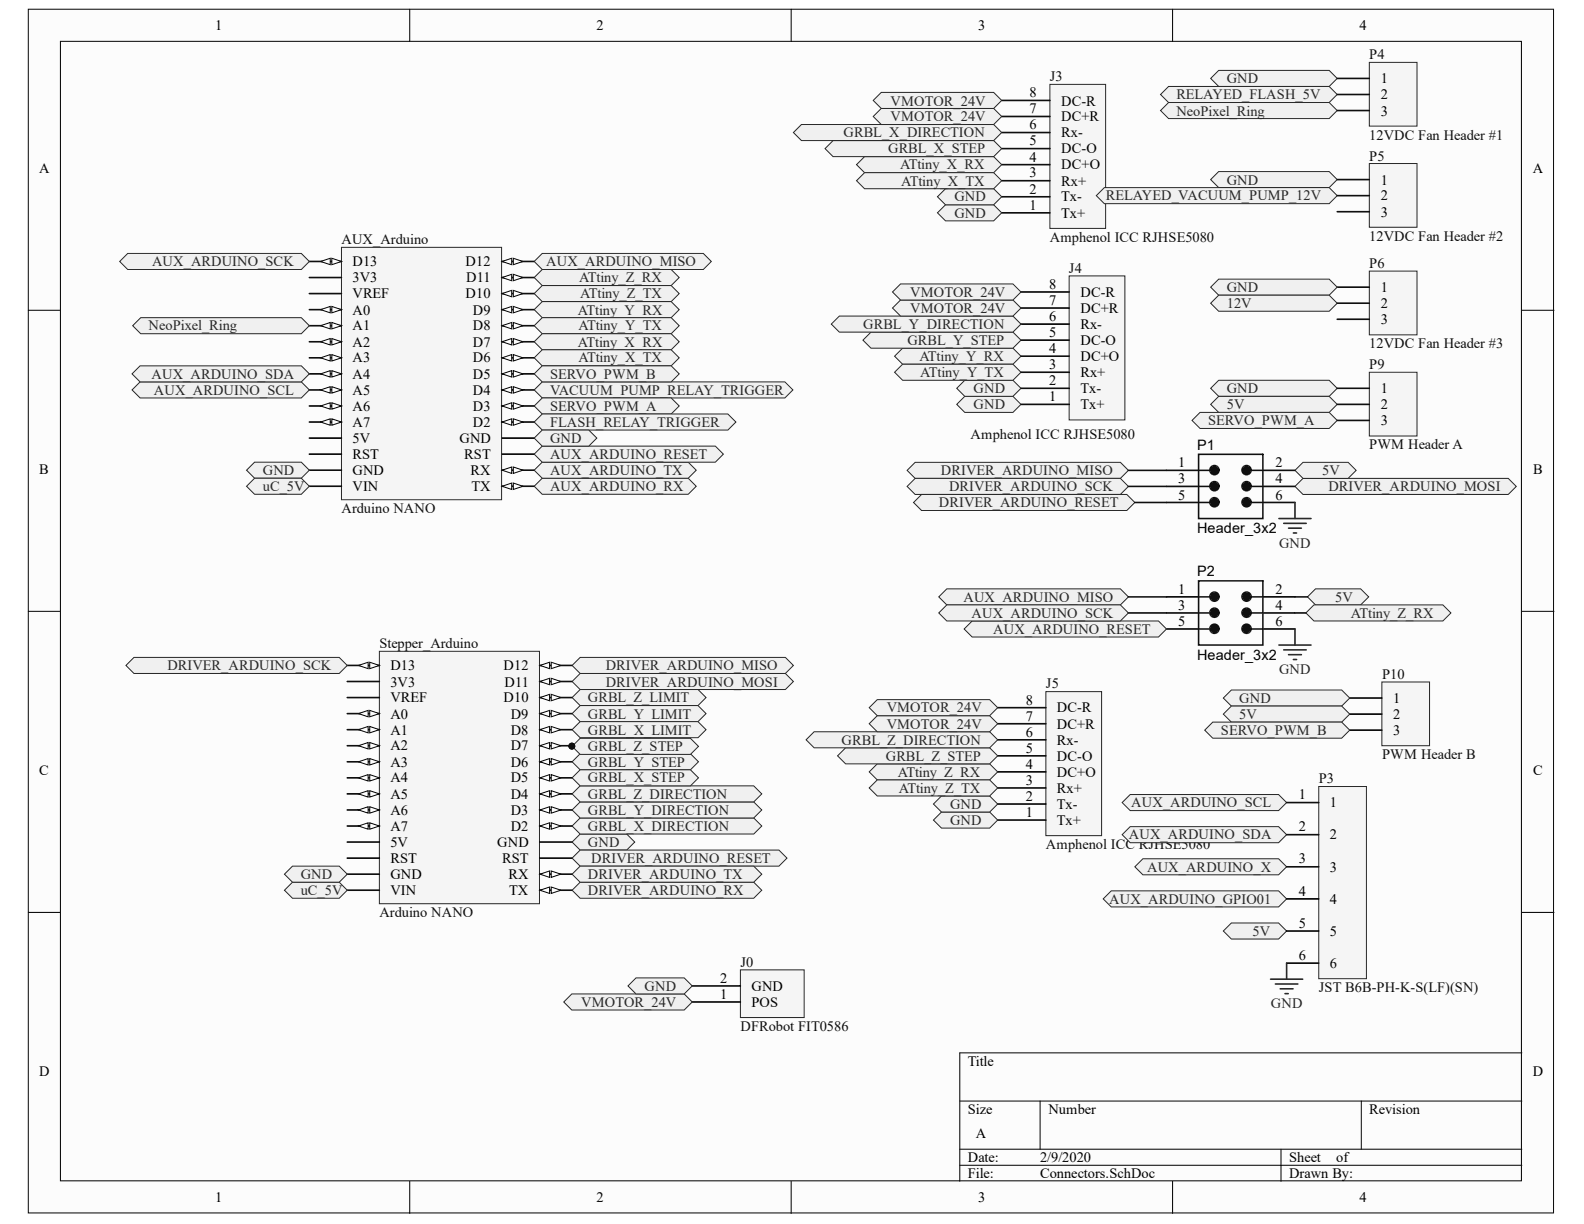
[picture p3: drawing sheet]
<svg xmlns="http://www.w3.org/2000/svg" width="279mm" height="216mm" viewBox="0 0 279 216" stroke-linecap="round" stroke-linejoin="round" font-family="sans-serif">
<defs><g id="words">
<g font-size="2.5">
<text x="38" y="5.3">1</text>
<text x="105.2" y="5.3">2</text>
<text x="172.6" y="5.3">3</text>
<text x="239.8" y="5.3">4</text>
<text x="181.6" y="17.2">8</text>
<text x="243.5" y="14.7">1</text>
<text x="243.5" y="17.5">2</text>
<text x="181.6" y="22.8">6</text>
<text x="181.6" y="20">7</text>
<text x="187.2" y="21.4">DC+R</text>
<text x="187.2" y="18.6">DC-R</text>
<text x="243.5" y="20.4">3</text>
<text x="181.6" y="28.5">4</text>
<text x="181.6" y="25.6">5</text>
<text x="187.2" y="29.9">DC+O</text>
<text x="187.2" y="27.1">DC-O</text>
<text x="187.2" y="24.2">Rx-</text>
<text x="6.9" y="30.4">A</text>
<text x="181.6" y="34.2">2</text>
<text x="181.6" y="31.3">3</text>
<text x="187.2" y="35.5">Tx-</text>
<text x="187.2" y="32.7">Rx+</text>
<text x="243.5" y="32.6">1</text>
<text x="243.5" y="35.4">2</text>
<text x="270.4" y="30.4">A</text>
<text x="181.6" y="37">1</text>
<text x="187.2" y="38.4">Tx+</text>
<text x="243.5" y="38.2">3</text>
<text x="62.2" y="46.9">D13</text>
<text x="82.1" y="46.9">D12</text>
<text x="62.2" y="49.8">3V3</text>
<text x="62.2" y="52.6">VREF</text>
<text x="82.1" y="52.6">D10</text>
<text x="82.2" y="49.8">D11</text>
<text x="185.1" y="53.8">7</text>
<text x="185.1" y="50.9">8</text>
<text x="190.6" y="52.4">DC-R</text>
<text x="243.5" y="51.5">1</text>
<text x="62.2" y="55.5">A0</text>
<text x="62.2" y="58.3">A1</text>
<text x="83.4" y="58.3">D8</text>
<text x="83.4" y="55.5">D9</text>
<text x="185.1" y="59.5">5</text>
<text x="185.1" y="56.6">6</text>
<text x="190.6" y="58">Rx-</text>
<text x="190.6" y="55.2">DC+R</text>
<text x="243.5" y="54.4">2</text>
<text x="243.5" y="57.2">3</text>
<text x="62.2" y="61.1">A2</text>
<text x="62.2" y="63.9">A3</text>
<text x="83.4" y="63.9">D6</text>
<text x="83.4" y="61.1">D7</text>
<text x="185.1" y="65.1">3</text>
<text x="185.1" y="62.2">4</text>
<text x="190.6" y="63.7">DC+O</text>
<text x="190.6" y="60.9">DC-O</text>
<text x="62.2" y="66.8">A4</text>
<text x="62.2" y="69.6">A5</text>
<text x="83.4" y="69.6">D4</text>
<text x="83.4" y="66.8">D5</text>
<text x="185.1" y="70.8">1</text>
<text x="185.1" y="67.9">2</text>
<text x="190.6" y="69.3">Tx-</text>
<text x="190.6" y="66.5">Rx+</text>
<text x="243.5" y="69.3">1</text>
<text x="62.2" y="72.5">A6</text>
<text x="62.2" y="75.3">A7</text>
<text x="83.4" y="75.3">D2</text>
<text x="83.4" y="72.5">D3</text>
<text x="190.6" y="72.1">Tx+</text>
<text x="243.5" y="72.1">2</text>
<text x="243.5" y="75">3</text>
<text x="6.9" y="83.6">B</text>
<text x="62.2" y="78.1">5V</text>
<text x="62.2" y="80.9">RST</text>
<text x="62.2" y="83.8">GND</text>
<text x="81" y="78.1">GND</text>
<text x="81.9" y="80.9">RST</text>
<text x="83" y="83.8">RX</text>
<text x="207.8" y="82.5">1</text>
<text x="211.1" y="79.3">P1</text>
<text x="225" y="82.5">2</text>
<text x="270.4" y="83.6">B</text>
<text x="62.2" y="86.6">VIN</text>
<text x="83.2" y="86.6">TX</text>
<text x="207.8" y="85.2">3</text>
<text x="207.8" y="88.1">5</text>
<text x="225" y="85.2">4</text>
<text x="225" y="88.1">6</text>
<text x="211.1" y="94">Header_3x2</text>
<text x="211.1" y="101.7">P2</text>
<text x="207.8" y="104.7">1</text>
<text x="207.8" y="107.6">3</text>
<text x="225" y="104.7">2</text>
<text x="225" y="107.6">4</text>
<text x="207.8" y="110.4">5</text>
<text x="225" y="110.4">6</text>
<text x="68.9" y="118.2">D13</text>
<text x="88.8" y="118.2">D12</text>
<text x="211.1" y="116.4">Header_3x2</text>
<text x="68.9" y="121.1">3V3</text>
<text x="68.9" y="123.9">VREF</text>
<text x="88.8" y="123.9">D10</text>
<text x="89" y="121.1">D11</text>
<text x="180.9" y="124.3">8</text>
<text x="186.4" y="125.7">DC-R</text>
<text x="245.7" y="124">1</text>
<text x="68.9" y="126.8">A0</text>
<text x="68.9" y="129.6">A1</text>
<text x="90.1" y="129.6">D8</text>
<text x="90.1" y="126.8">D9</text>
<text x="180.9" y="130">6</text>
<text x="180.9" y="127.1">7</text>
<text x="186.4" y="131.3">Rx-</text>
<text x="186.4" y="128.5">DC+R</text>
<text x="245.7" y="126.9">2</text>
<text x="245.7" y="129.6">3</text>
<text x="6.9" y="136.7">C</text>
<text x="68.9" y="132.3">A2</text>
<text x="68.9" y="135.2">A3</text>
<text x="90.1" y="135.2">D6</text>
<text x="90.1" y="132.3">D7</text>
<text x="180.9" y="135.6">4</text>
<text x="180.9" y="132.8">5</text>
<text x="186.4" y="137">DC+O</text>
<text x="186.4" y="134.2">DC-O</text>
<text x="270.4" y="136.7">C</text>
<text x="68.9" y="138">A4</text>
<text x="68.9" y="140.9">A5</text>
<text x="68.9" y="143.7">A6</text>
<text x="90.1" y="143.7">D3</text>
<text x="90.1" y="140.9">D4</text>
<text x="90.1" y="138">D5</text>
<text x="180.9" y="141.3">2</text>
<text x="180.9" y="138.4">3</text>
<text x="186.4" y="142.7">Tx-</text>
<text x="186.4" y="139.9">Rx+</text>
<text x="229.1" y="141">1</text>
<text x="234.6" y="142.4">1</text>
<text x="68.9" y="146.6">A7</text>
<text x="68.9" y="149.3">5V</text>
<text x="87.7" y="149.3">GND</text>
<text x="90.1" y="146.6">D2</text>
<text x="180.9" y="144.1">1</text>
<text x="186.4" y="145.5">Tx+</text>
<text x="229.1" y="146.6">2</text>
<text x="234.6" y="148.1">2</text>
<text x="68.9" y="152.2">RST</text>
<text x="68.9" y="155">GND</text>
<text x="88.6" y="152.2">RST</text>
<text x="89.7" y="155">RX</text>
<text x="229.1" y="152.3">3</text>
<text x="234.6" y="153.7">3</text>
<text x="68.9" y="157.9">VIN</text>
<text x="89.8" y="157.9">TX</text>
<text x="229.1" y="158">4</text>
<text x="234.6" y="159.4">4</text>
<text x="229.1" y="163.6">5</text>
<text x="234.6" y="165.1">5</text>
<text x="127.1" y="173.4">2</text>
<text x="229.1" y="169.3">6</text>
<text x="234.6" y="170.7">6</text>
<text x="127.1" y="176.2">1</text>
<text x="132.6" y="177.6">POS</text>
<text x="132.6" y="174.8">GND</text>
<text x="6.9" y="189.8">D</text>
<text x="170.7" y="188">Title</text>
<text x="270.4" y="189.8">D</text>
<text x="170.7" y="196.5">Size</text>
<text x="184.9" y="196.5">Number</text>
<text x="241.5" y="196.5">Revision</text>
<text x="172.1" y="200.8">A</text>
<text x="170.7" y="205">Date:</text>
<text x="170.7" y="207.8">File:</text>
<text x="183.5" y="205">2/9/2020</text>
<text x="183.5" y="207.8">Connectors.SchDoc</text>
<text x="227.4" y="205">Sheet</text>
<text x="227.4" y="207.8">Drawn By:</text>
<text x="235.7" y="205">of</text>
<text x="38" y="212.1">1</text>
<text x="105.2" y="212.1">2</text>
<text x="172.6" y="212.1">3</text>
<text x="239.8" y="212.1">4</text>
</g>
<g font-size="2.5" fill="#0e0e0e">
<text x="241.5" y="10.5">P4</text>
<text x="185.2" y="14.3">J3</text>
<text x="241.5" y="28.3">P5</text>
<text x="241.5" y="24.6">12VDC Fan Header #1</text>
<text x="60.2" y="43">AUX_Arduino</text>
<text x="185.2" y="42.6">Amphenol ICC RJHSE5080</text>
<text x="241.5" y="42.5">12VDC Fan Header #2</text>
<text x="241.5" y="47.3">P6</text>
<text x="188.6" y="48.1">J4</text>
<text x="241.5" y="61.4">12VDC Fan Header #3</text>
<text x="241.5" y="65.1">P9</text>
<text x="171.2" y="77.5">Amphenol ICC RJHSE5080</text>
<text x="241.5" y="79.2">PWM Header A</text>
<text x="60.2" y="90.5">Arduino NANO</text>
<text x="66.9" y="114.3">Stepper_Arduino</text>
<text x="243.8" y="119.7">P10</text>
<text x="184.5" y="121.4">J5</text>
<text x="243.8" y="133.9">PWM Header B</text>
<text x="232.6" y="138.2">P3</text>
<text x="184.5" y="149.8">Amphenol ICC RJHSE5080</text>
<text x="66.9" y="161.8">Arduino NANO</text>
<text x="130.6" y="170.5">J0</text>
<text x="232.6" y="175">JST B6B-PH-K-S(LF)(SN)</text>
<text x="130.6" y="181.8">DFRobot FIT0586</text>
</g>
<g font-size="2.5" fill="#262626">
<text x="207.5" y="17.5">RELAYED_FLASH_5V</text>
<text x="216.4" y="14.7">GND</text>
<text x="157.1" y="21.4">VMOTOR_24V</text>
<text x="157.1" y="18.6">VMOTOR_24V</text>
<text x="207.5" y="20.4">NeoPixel_Ring</text>
<text x="148.8" y="24.2">GRBL_X_DIRECTION</text>
<text x="156.7" y="27.1">GRBL_X_STEP</text>
<text x="158.8" y="29.9">ATtiny_X_RX</text>
<text x="158.9" y="32.7">ATtiny_X_TX</text>
<text x="168.3" y="35.5">GND</text>
<text x="195.1" y="35.4">RELAYED_VACUUM_PUMP_12V</text>
<text x="216.4" y="32.6">GND</text>
<text x="168.3" y="38.4">GND</text>
<text x="26.8" y="46.9">AUX_ARDUINO_SCK</text>
<text x="96.3" y="46.9">AUX_ARDUINO_MISO</text>
<text x="102.2" y="49.8">ATtiny_Z_RX</text>
<text x="102.4" y="52.6">ATtiny_Z_TX</text>
<text x="160.6" y="52.4">VMOTOR_24V</text>
<text x="216.4" y="51.5">GND</text>
<text x="26.2" y="58.3">NeoPixel_Ring</text>
<text x="101.9" y="55.5">ATtiny_Y_RX</text>
<text x="102" y="58.3">ATtiny_Y_TX</text>
<text x="152.3" y="58">GRBL_Y_DIRECTION</text>
<text x="160.6" y="55.2">VMOTOR_24V</text>
<text x="216.4" y="54.4">12V</text>
<text x="101.9" y="61.1">ATtiny_X_RX</text>
<text x="102" y="63.9">ATtiny_X_TX</text>
<text x="160" y="60.9">GRBL_Y_STEP</text>
<text x="162.2" y="63.7">ATtiny_Y_RX</text>
<text x="26.7" y="66.8">AUX_ARDUINO_SDA</text>
<text x="27.2" y="69.6">AUX_ARDUINO_SCL</text>
<text x="97" y="69.6">VACUUM_PUMP_RELAY_TRIGGER</text>
<text x="97" y="66.8">SERVO_PWM_B</text>
<text x="162.3" y="66.5">ATtiny_Y_TX</text>
<text x="171.7" y="69.3">GND</text>
<text x="216.4" y="69.3">GND</text>
<text x="97" y="72.5">SERVO_PWM_A</text>
<text x="97" y="75.3">FLASH_RELAY_TRIGGER</text>
<text x="171.7" y="72.1">GND</text>
<text x="213.1" y="75">SERVO_PWM_A</text>
<text x="216.4" y="72.1">5V</text>
<text x="46.4" y="83.8">GND</text>
<text x="97" y="83.8">AUX_ARDUINO_TX</text>
<text x="97" y="80.9">AUX_ARDUINO_RESET</text>
<text x="97" y="78.1">GND</text>
<text x="166" y="83.8">DRIVER_ARDUINO_MISO</text>
<text x="233.2" y="83.8">5V</text>
<text x="46.4" y="86.6">uC_5V</text>
<text x="97" y="86.6">AUX_ARDUINO_RX</text>
<text x="165.6" y="89.5">DRIVER_ARDUINO_RESET</text>
<text x="167.4" y="86.7">DRIVER_ARDUINO_SCK</text>
<text x="234.3" y="86.7">DRIVER_ARDUINO_MOSI</text>
<text x="225.6" y="96.6">GND</text>
<text x="169.9" y="106.1">AUX_ARDUINO_MISO</text>
<text x="235.5" y="106.1">5V</text>
<text x="171.4" y="109">AUX_ARDUINO_SCK</text>
<text x="175.2" y="111.8">AUX_ARDUINO_RESET</text>
<text x="238.3" y="109">ATtiny_Z_RX</text>
<text x="29.5" y="118.2">DRIVER_ARDUINO_SCK</text>
<text x="106.8" y="118.2">DRIVER_ARDUINO_MISO</text>
<text x="225.6" y="118.9">GND</text>
<text x="103.7" y="123.9">GRBL_Z_LIMIT</text>
<text x="106.8" y="121.1">DRIVER_ARDUINO_MOSI</text>
<text x="156.4" y="125.7">VMOTOR_24V</text>
<text x="218.6" y="124">GND</text>
<text x="103.7" y="126.8">GRBL_Y_LIMIT</text>
<text x="103.7" y="129.6">GRBL_X_LIMIT</text>
<text x="148.5" y="131.3">GRBL_Z_DIRECTION</text>
<text x="156.4" y="128.5">VMOTOR_24V</text>
<text x="215.4" y="129.6">SERVO_PWM_B</text>
<text x="218.6" y="126.9">5V</text>
<text x="103.7" y="135.2">GRBL_Y_STEP</text>
<text x="103.7" y="132.5">GRBL_Z_STEP</text>
<text x="156.2" y="134.2">GRBL_Z_STEP</text>
<text x="158.4" y="137">ATtiny_Z_RX</text>
<text x="103.7" y="143.7">GRBL_Y_DIRECTION</text>
<text x="103.7" y="140.9">GRBL_Z_DIRECTION</text>
<text x="103.7" y="138">GRBL_X_STEP</text>
<text x="158.5" y="139.9">ATtiny_Z_TX</text>
<text x="167.6" y="142.7">GND</text>
<text x="199.5" y="142.4">AUX_ARDUINO_SCL</text>
<text x="103.7" y="149.3">GND</text>
<text x="103.7" y="146.6">GRBL_X_DIRECTION</text>
<text x="167.6" y="145.5">GND</text>
<text x="199.1" y="148.1">AUX_ARDUINO_SDA</text>
<text x="53" y="155">GND</text>
<text x="103.7" y="155">DRIVER_ARDUINO_TX</text>
<text x="104.3" y="152.2">DRIVER_ARDUINO_RESET</text>
<text x="202.3" y="153.7">AUX_ARDUINO_X</text>
<text x="53" y="157.9">uC_5V</text>
<text x="103.7" y="157.9">DRIVER_ARDUINO_RX</text>
<text x="195.7" y="159.4">AUX_ARDUINO_GPIO01</text>
<text x="221" y="165.1">5V</text>
<text x="102.5" y="177.6">VMOTOR_24V</text>
<text x="113.7" y="174.8">GND</text>
<text x="224.2" y="177.8">GND</text>
</g>
</g></defs>
<g fill="#fcfcfc" stroke="#000" stroke-width=".18">
<path d="M5 1.6h269v212.4h-269z"/>
<path d="M10.7 7.3h257.7v201h-257.7z"/>
</g>
<g fill="none" stroke="#000" stroke-width=".18">
<path d="M72.3 1.6v5.7M139.6 1.6v5.7M206.8 1.6v5.7M5 54.7h5.7M268.4 54.7h5.7M5 107.8h5.7M268.4 107.8h5.7M5 160.9h5.7M268.4 160.9h5.7M169.3 194.2h99.1M183.5 194.2v8.5M240.1 194.2v8.5"/>
<path d="M268.4 185.7h-99.1v22.7M72.3 208.4v5.6M139.6 208.4v5.6M169.3 202.7h99.1M169.3 205.5h99.1M206.8 208.4v5.6M226 202.7v5.7"/>
</g>
<path d="M185.2 14.9h9.8v25.4h-9.8z" fill="#f5f5f5" stroke="#262626" stroke-width=".18"/>
<path d="M176.7 17.7h8.5M176.7 37.5h8.5M176.7 34.7h8.5M176.7 31.9h8.5M176.7 29h8.5M176.7 26.2h8.5M176.7 23.4h8.5M176.7 20.5h8.5" fill="none" stroke="#000" stroke-width=".28"/>
<g fill="#f0f0f0" stroke="#262626" stroke-width=".18">
<path d="M151.1 29l1.4-1.4h22.8l1.4 1.4-1.4 1.5h-22.8z" fill-rule="evenodd"/>
<path d="M145.5 26.2l1.4-1.4h28.4l1.4 1.4-1.4 1.4h-28.4z" fill-rule="evenodd"/>
<path d="M139.9 23.4l1.5-1.4h33.9l1.4 1.4-1.4 1.4h-33.9z" fill-rule="evenodd"/>
<path d="M165.4 37.5l1.4-1.4h8.5l1.4 1.4-1.4 1.5h-8.5z" fill-rule="evenodd"/>
<path d="M154 20.5l1.4-1.4h19.9l1.4 1.4-1.4 1.5h-19.9z" fill-rule="evenodd"/>
<path d="M154 17.7l1.4-1.4h19.9l1.4 1.4-1.4 1.4h-19.9z" fill-rule="evenodd"/>
<path d="M165.4 34.7l1.4-1.4h8.5l1.4 1.4-1.4 1.4h-8.5z" fill-rule="evenodd"/>
<path d="M151.1 31.9l1.4-1.4h22.8l1.4 1.4-1.4 1.4h-22.8z" fill-rule="evenodd"/>
</g>
<path d="M188.6 48.7h9.8v25.4h-9.8z" fill="#f5f5f5" stroke="#262626" stroke-width=".18"/>
<path d="M180.1 60h8.5M180.1 57.2h8.5M180.1 54.3h8.5M180.1 51.5h8.5M180.1 71.3h8.5M180.1 68.5h8.5M180.1 65.7h8.5M180.1 62.8h8.5" fill="none" stroke="#000" stroke-width=".28"/>
<g fill="#f0f0f0" stroke="#262626" stroke-width=".18">
<path d="M157.8 62.8l1.4-1.4h19.5l1.4 1.4-1.4 1.4h-19.5z" fill-rule="evenodd"/>
<path d="M152.2 60l1.4-1.4h25.1l1.4 1.4-1.4 1.4h-25.1z" fill-rule="evenodd"/>
<path d="M146.6 57.2l1.5-1.4h30.6l1.4 1.4-1.4 1.4h-30.6z" fill-rule="evenodd"/>
<path d="M168.8 71.3l1.4-1.4h8.5l1.4 1.4-1.4 1.4h-8.5z" fill-rule="evenodd"/>
<path d="M157.4 54.3l1.4-1.4h19.9l1.4 1.4-1.4 1.5h-19.9z" fill-rule="evenodd"/>
<path d="M157.4 51.5l1.4-1.4h19.9l1.4 1.4-1.4 1.4h-19.9z" fill-rule="evenodd"/>
<path d="M168.8 68.5l1.4-1.4h8.5l1.4 1.4-1.4 1.4h-8.5z" fill-rule="evenodd"/>
<path d="M157.8 65.7l1.4-1.5h19.5l1.4 1.5-1.4 1.4h-19.5z" fill-rule="evenodd"/>
</g>
<path d="M184.5 122h9.8v25.4h-9.8z" fill="#f5f5f5" stroke="#262626" stroke-width=".18"/>
<path d="M176 139h8.5M176 136.2h8.5M176 133.3h8.5M176 130.5h8.5M176 127.7h8.5M176 124.8h8.5M176 144.7h8.5M176 141.8h8.5" fill="none" stroke="#000" stroke-width=".28"/>
<g fill="#f0f0f0" stroke="#262626" stroke-width=".18">
<path d="M153.3 136.2l1.4-1.5h19.9l1.4 1.5-1.4 1.4h-19.9z" fill-rule="evenodd"/>
<path d="M147.7 133.3l1.5-1.4h25.4l1.4 1.4-1.4 1.4h-25.4z" fill-rule="evenodd"/>
<path d="M142.2 130.5l1.4-1.4h31l1.4 1.4-1.4 1.4h-31z" fill-rule="evenodd"/>
<path d="M164.7 144.7l1.4-1.5h8.5l1.4 1.5-1.4 1.4h-8.5z" fill-rule="evenodd"/>
<path d="M153.3 127.7l1.4-1.5h19.9l1.4 1.5-1.4 1.4h-19.9z" fill-rule="evenodd"/>
<path d="M153.3 124.8l1.4-1.4h19.9l1.4 1.4-1.4 1.4h-19.9z" fill-rule="evenodd"/>
<path d="M164.7 141.8l1.4-1.4h8.5l1.4 1.4-1.4 1.4h-8.5z" fill-rule="evenodd"/>
<path d="M153.3 139l1.4-1.4h19.9l1.4 1.4-1.4 1.4h-19.9z" fill-rule="evenodd"/>
</g>
<path d="M205.8 83h5.6M205.8 85.8h5.6M205.8 88.6h5.6M222.8 83h5.6M222.8 85.8h5.6M222.8 88.6h5.6M205.8 105.3h5.6M205.8 108.1h5.6M205.8 110.9h5.6M222.8 105.3h5.6M222.8 108.1h5.6M222.8 110.9h5.6" fill="none" stroke="#000" stroke-width=".28"/>
<g fill="none" stroke="#1c1c1c" stroke-width=".28">
<path d="M211.4 80.1h11.4v11.4h-11.4zM211.4 88.6h2M211.4 85.8h2M211.4 83h2M220.8 88.6h2M220.8 85.8h2M220.8 83h2M211.4 102.5h11.4v11.3h-11.4zM211.4 110.9h2M211.4 108.1h2M211.4 105.3h2M220.8 110.9h2"/>
<path d="M220.8 108.1h2M220.8 105.3h2"/>
</g>
<g fill="#1c1c1c" stroke="#1c1c1c" stroke-width=".28">
<circle cx="214.2" cy="88.6" r=".81"/>
<circle cx="219.9" cy="88.6" r=".81"/>
<circle cx="214.2" cy="85.8" r=".81"/>
<circle cx="219.9" cy="85.8" r=".81"/>
<circle cx="214.2" cy="82.9" r=".81"/>
<circle cx="219.9" cy="82.9" r=".81"/>
<circle cx="214.2" cy="110.9" r=".81"/>
<circle cx="219.9" cy="110.9" r=".81"/>
<circle cx="214.2" cy="108.1" r=".81"/>
<circle cx="219.9" cy="108.1" r=".81"/>
<circle cx="214.2" cy="105.2" r=".81"/>
<circle cx="219.9" cy="105.2" r=".81"/>
</g>
<path d="M170.1 110.9l1.4-1.4h32.8l1.5 1.4-1.5 1.5h-32.8z" fill-rule="evenodd" fill="#f0f0f0" stroke="#262626" stroke-width=".18"/>
<path d="M225.6 113.8h5.7M226.4 114.6h4M227.3 115.5h2.3M228.1 116.3h.6M228.4 110.9v2.9" fill="none" stroke="#262626" stroke-width=".28"/>
<g fill="#f0f0f0" stroke="#262626" stroke-width=".18">
<path d="M230.6 105.3l1.4-1.4h8l1.4 1.4-1.4 1.4h-8z" fill-rule="evenodd"/>
<path d="M165.6 105.3l1.4-1.4h30.6l1.4 1.4-1.4 1.4h-30.6z" fill-rule="evenodd"/>
<path d="M165.6 108.1l1.4-1.4h30.6l1.4 1.4-1.4 1.4h-30.6z" fill-rule="evenodd"/>
<path d="M230.3 108.1l1.5-1.4h22.7l1.4 1.4-1.4 1.4h-22.7z" fill-rule="evenodd"/>
</g>
<path d="M199 108.1h6.8M199 105.3h6.8M228.4 108.1h1.9M228.4 105.3h2.2" fill="none" stroke="#0e0e0e" stroke-width=".28"/>
<g fill="#f0f0f0" stroke="#262626" stroke-width=".18">
<path d="M160 83l1.4-1.4h36.2l1.4 1.4-1.4 1.4h-36.2z" fill-rule="evenodd"/>
<path d="M160 85.8l1.4-1.4h36.2l1.4 1.4-1.4 1.4h-36.2z" fill-rule="evenodd"/>
<path d="M161.1 88.6l1.5-1.4h36.2l1.4 1.4-1.4 1.4h-36.2z" fill-rule="evenodd"/>
<path d="M228.4 85.8l1.4-1.4h36.2l1.5 1.4-1.5 1.4h-36.2z" fill-rule="evenodd"/>
</g>
<path d="M225.6 91.5h5.7M226.4 92.3h4M227.3 93.2h2.3M228.1 94h.6M228.4 88.6v2.9" fill="none" stroke="#262626" stroke-width=".28"/>
<g fill="#f0f0f0" stroke="#262626" stroke-width=".18">
<path d="M228.4 83l1.4-1.4h8l1.4 1.4-1.4 1.4h-8z" fill-rule="evenodd"/>
<path d="M197.9 141.6l1.5-1.5h26.1l1.4 1.5-1.4 1.4h-26.1z" fill-rule="evenodd"/>
<path d="M197.9 147.2l1.5-1.4h26.1l1.4 1.4-1.4 1.4h-26.1z" fill-rule="evenodd"/>
<path d="M215.8 164.2l1.4-1.4h8.3l1.4 1.4-1.4 1.4h-8.3z" fill-rule="evenodd"/>
<path d="M200.2 152.9l1.4-1.4h23.9l1.4 1.4-1.4 1.4h-23.9z" fill-rule="evenodd"/>
<path d="M194.6 158.6l1.4-1.5h29.5l1.4 1.5-1.4 1.4h-29.5z" fill-rule="evenodd"/>
</g>
<path d="M232.6 138.7h8.4v33.9h-8.4z" fill="#f5f5f5" stroke="#262626" stroke-width=".18"/>
<path d="M226.9 141.6h5.7M226.9 147.2h5.7M226.9 152.9h5.7M226.9 158.6h5.7M226.9 164.2h5.7M226.9 169.9h5.7" fill="none" stroke="#000" stroke-width=".28"/>
<path d="M224.1 172.7h5.7M225 173.6h3.9M225.8 174.4h2.3M226.7 175.3h.5M226.9 169.9v2.8" fill="none" stroke="#262626" stroke-width=".28"/>
<path d="M241.5 28.8h8.4v11.3h-8.4z" fill="#f5f5f5" stroke="#262626" stroke-width=".18"/>
<path d="M235.9 31.7h5.6M235.9 34.5h5.6M235.9 37.3h5.6" fill="none" stroke="#000" stroke-width=".28"/>
<path d="M241.5 47.8h8.4v11.3h-8.4z" fill="#f5f5f5" stroke="#262626" stroke-width=".18"/>
<path d="M235.9 50.7h5.6M235.9 53.5h5.6M235.9 56.3h5.6" fill="none" stroke="#000" stroke-width=".28"/>
<path d="M241.5 11h8.4v11.2h-8.4z" fill="#f5f5f5" stroke="#262626" stroke-width=".18"/>
<path d="M235.9 13.8h5.6M235.9 16.7h5.6M235.9 19.5h5.6" fill="none" stroke="#000" stroke-width=".28"/>
<g fill="#f0f0f0" stroke="#262626" stroke-width=".18">
<path d="M213.5 13.8l1.5-1.4h19.5l1.4 1.4-1.4 1.5h-19.5z" fill-rule="evenodd"/>
<path d="M213.5 31.7l1.5-1.4h19.5l1.4 1.4-1.4 1.4h-19.5z" fill-rule="evenodd"/>
<path d="M213.5 50.7l1.5-1.5h19.5l1.4 1.5-1.4 1.4h-19.5z" fill-rule="evenodd"/>
<path d="M213.5 53.5l1.5-1.4h19.5l1.4 1.4-1.4 1.4h-19.5z" fill-rule="evenodd"/>
</g>
<path d="M241.5 65.7h8.4v11.2h-8.4z" fill="#f5f5f5" stroke="#262626" stroke-width=".18"/>
<path d="M235.9 68.5h5.6M235.9 71.3h5.6M235.9 74.2h5.6" fill="none" stroke="#000" stroke-width=".28"/>
<path d="M243.7 120.3h8.5v11.2h-8.5z" fill="#f5f5f5" stroke="#262626" stroke-width=".18"/>
<path d="M238.1 123.1h5.6M238.1 126h5.6M238.1 128.8h5.6" fill="none" stroke="#000" stroke-width=".28"/>
<g fill="#f0f0f0" stroke="#262626" stroke-width=".18">
<path d="M213.5 68.5l1.5-1.4h19.5l1.4 1.4-1.4 1.4h-19.5z" fill-rule="evenodd"/>
<path d="M215.8 123.1l1.4-1.4h19.5l1.4 1.4-1.4 1.4h-19.5z" fill-rule="evenodd"/>
<path d="M215.8 126l1.4-1.5h19.5l1.4 1.5-1.4 1.4h-19.5z" fill-rule="evenodd"/>
<path d="M213.5 71.3l1.5-1.4h19.5l1.4 1.4-1.4 1.4h-19.5z" fill-rule="evenodd"/>
<path d="M212.5 128.8l1.4-1.4h22.8l1.4 1.4-1.4 1.4h-22.8z" fill-rule="evenodd"/>
<path d="M210.3 74.2l1.4-1.5h22.8l1.4 1.5-1.4 1.4h-22.8z" fill-rule="evenodd"/>
</g>
<path d="M130.6 171.1h11.2v8.4h-11.2z" fill="#f5f5f5" stroke="#262626" stroke-width=".18"/>
<path d="M122.1 176.7h8.5M122.1 173.9h8.5" fill="none" stroke="#000" stroke-width=".28"/>
<g fill="#f0f0f0" stroke="#262626" stroke-width=".18">
<path d="M99.4 176.7l1.5-1.4h19.8l1.4 1.4-1.4 1.5h-19.8z" fill-rule="evenodd"/>
<path d="M110.8 173.9l1.4-1.4h8.5l1.4 1.4-1.4 1.4h-8.5z" fill-rule="evenodd"/>
</g>
<path d="M60.2 43.6h28.3v44.5h-28.3z" fill="#f5f5f5" stroke="#262626" stroke-width=".18"/>
<path d="M88.6 85.8h5.6" fill="none" stroke="#000" stroke-width=".28"/>
<g fill="#fcfcfc" stroke="#000" stroke-width=".18">
<path d="M88.6 85.8l1.7-.6v1.1z"/>
<path d="M90.5 85.2l1.7 .6-1.7 .5z"/>
</g>
<path d="M88.6 82.9h5.6" fill="none" stroke="#000" stroke-width=".28"/>
<g fill="#fcfcfc" stroke="#000" stroke-width=".18">
<path d="M88.6 82.9l1.7-.5v1.1z"/>
<path d="M90.5 82.4l1.7 .5-1.7 .6z"/>
</g>
<path d="M88.6 77.3h5.6M88.6 74.4h5.6M88.6 80.1h5.6" fill="none" stroke="#000" stroke-width=".28"/>
<g fill="#fcfcfc" stroke="#000" stroke-width=".18">
<path d="M88.6 74.4l1.7-.5v1.1z"/>
<path d="M90.5 73.9l1.7 .5-1.7 .6z"/>
</g>
<path d="M88.6 71.6h5.6" fill="none" stroke="#000" stroke-width=".28"/>
<g fill="#fcfcfc" stroke="#000" stroke-width=".18">
<path d="M88.6 71.6l1.7-.6v1.2z"/>
<path d="M90.5 71l1.7 .6-1.7 .6z"/>
</g>
<path d="M88.6 68.8h5.6" fill="none" stroke="#000" stroke-width=".28"/>
<g fill="#fcfcfc" stroke="#000" stroke-width=".18">
<path d="M88.6 68.8l1.7-.6v1.1z"/>
<path d="M90.5 68.2l1.7 .6-1.7 .5z"/>
</g>
<path d="M88.6 65.9h5.6" fill="none" stroke="#000" stroke-width=".28"/>
<g fill="#fcfcfc" stroke="#000" stroke-width=".18">
<path d="M88.6 65.9l1.7-.5v1.1z"/>
<path d="M90.5 65.4l1.7 .5-1.7 .6z"/>
</g>
<path d="M88.6 63.1h5.6" fill="none" stroke="#000" stroke-width=".28"/>
<g fill="#fcfcfc" stroke="#000" stroke-width=".18">
<path d="M88.6 63.1l1.7-.6v1.2z"/>
<path d="M90.5 62.5l1.7 .6-1.7 .6z"/>
</g>
<path d="M88.6 60.3h5.6" fill="none" stroke="#000" stroke-width=".28"/>
<g fill="#fcfcfc" stroke="#000" stroke-width=".18">
<path d="M88.6 60.3l1.7-.6v1.1z"/>
<path d="M90.5 59.7l1.7 .6-1.7 .5z"/>
</g>
<path d="M88.6 57.4h5.6" fill="none" stroke="#000" stroke-width=".28"/>
<g fill="#fcfcfc" stroke="#000" stroke-width=".18">
<path d="M88.6 57.4l1.7-.5v1.1z"/>
<path d="M90.5 56.9l1.7 .5-1.7 .6z"/>
</g>
<path d="M88.6 54.6h5.6" fill="none" stroke="#000" stroke-width=".28"/>
<g fill="#fcfcfc" stroke="#000" stroke-width=".18">
<path d="M88.6 54.6l1.7-.5v1.1z"/>
<path d="M90.5 54.1l1.7 .5-1.7 .6z"/>
</g>
<path d="M88.6 51.8h5.6" fill="none" stroke="#000" stroke-width=".28"/>
<g fill="#fcfcfc" stroke="#000" stroke-width=".18">
<path d="M88.6 51.8l1.7-.6v1.2z"/>
<path d="M90.5 51.2l1.7 .6-1.7 .6z"/>
</g>
<path d="M88.6 49h5.6" fill="none" stroke="#000" stroke-width=".28"/>
<g fill="#fcfcfc" stroke="#000" stroke-width=".18">
<path d="M88.6 49l1.7-.6v1.1z"/>
<path d="M90.5 48.4l1.7 .6-1.7 .5z"/>
</g>
<path d="M88.6 46.1h5.6" fill="none" stroke="#000" stroke-width=".28"/>
<g fill="#fcfcfc" stroke="#000" stroke-width=".18">
<path d="M88.6 46.1l1.7-.5v1.1z"/>
<path d="M90.5 45.6l1.7 .5-1.7 .6z"/>
</g>
<path d="M54.6 46.1h5.6" fill="none" stroke="#000" stroke-width=".28"/>
<g fill="#fcfcfc" stroke="#000" stroke-width=".18">
<path d="M58.5 45.6l1.7 .5-1.7 .6z"/>
<path d="M56.5 46.1l1.7-.5v1.1z"/>
</g>
<path d="M54.6 49h5.6M54.6 51.8h5.6M54.6 54.6h5.6" fill="none" stroke="#000" stroke-width=".28"/>
<g fill="#fcfcfc" stroke="#000" stroke-width=".18">
<path d="M58.5 54.1l1.7 .5-1.7 .6z"/>
<path d="M56.5 54.6l1.7-.5v1.1z"/>
</g>
<path d="M54.6 57.4h5.6" fill="none" stroke="#000" stroke-width=".28"/>
<g fill="#fcfcfc" stroke="#000" stroke-width=".18">
<path d="M58.5 56.9l1.7 .5-1.7 .6z"/>
<path d="M56.5 57.4l1.7-.5v1.1z"/>
</g>
<path d="M54.6 60.3h5.6" fill="none" stroke="#000" stroke-width=".28"/>
<g fill="#fcfcfc" stroke="#000" stroke-width=".18">
<path d="M58.5 59.7l1.7 .6-1.7 .5z"/>
<path d="M56.5 60.3l1.7-.6v1.1z"/>
</g>
<path d="M54.6 63.1h5.6" fill="none" stroke="#000" stroke-width=".28"/>
<g fill="#fcfcfc" stroke="#000" stroke-width=".18">
<path d="M58.5 62.5l1.7 .6-1.7 .6z"/>
<path d="M56.5 63.1l1.7-.6v1.2z"/>
</g>
<path d="M54.6 65.9h5.6" fill="none" stroke="#000" stroke-width=".28"/>
<g fill="#fcfcfc" stroke="#000" stroke-width=".18">
<path d="M58.5 65.4l1.7 .5-1.7 .6z"/>
<path d="M56.5 65.9l1.7-.5v1.1z"/>
</g>
<path d="M54.6 68.8h5.6" fill="none" stroke="#000" stroke-width=".28"/>
<g fill="#fcfcfc" stroke="#000" stroke-width=".18">
<path d="M58.5 68.2l1.7 .6-1.7 .5z"/>
<path d="M56.5 68.8l1.7-.6v1.1z"/>
</g>
<path d="M54.6 71.6h5.6" fill="none" stroke="#000" stroke-width=".28"/>
<g fill="#fcfcfc" stroke="#000" stroke-width=".18">
<path d="M58.5 71l1.7 .6-1.7 .6z"/>
<path d="M56.5 71.6l1.7-.6v1.2z"/>
</g>
<path d="M54.6 74.4h5.6" fill="none" stroke="#000" stroke-width=".28"/>
<g fill="#fcfcfc" stroke="#000" stroke-width=".18">
<path d="M58.5 73.9l1.7 .5-1.7 .6z"/>
<path d="M56.5 74.4l1.7-.5v1.1z"/>
</g>
<path d="M54.6 77.3h5.6M54.6 80.1h5.6M54.6 82.9h5.6M54.6 85.8h5.6" fill="none" stroke="#000" stroke-width=".28"/>
<g fill="#f0f0f0" stroke="#262626" stroke-width=".18">
<path d="M94.2 46.1l1.4-1.4h28.5l1.4 1.4-1.4 1.4h-28.5z" fill-rule="evenodd"/>
<path d="M94.2 49l1.4-1.5h22.8l1.4 1.5-1.4 1.4h-22.8z" fill-rule="evenodd"/>
<path d="M94.2 51.8l1.4-1.4h22.8l1.4 1.4-1.4 1.4h-22.8z" fill-rule="evenodd"/>
<path d="M94.2 54.6l1.4-1.4h22.8l1.4 1.4-1.4 1.4h-22.8z" fill-rule="evenodd"/>
<path d="M94.2 57.4l1.4-1.4h22.8l1.4 1.4-1.4 1.5h-22.8z" fill-rule="evenodd"/>
<path d="M94.2 60.3l1.4-1.4h22.8l1.4 1.4-1.4 1.4h-22.8z" fill-rule="evenodd"/>
<path d="M94.2 63.1l1.4-1.4h22.8l1.4 1.4-1.4 1.4h-22.8z" fill-rule="evenodd"/>
<path d="M94.2 85.8l1.4-1.4h25.8l1.4 1.4-1.4 1.4h-25.8z" fill-rule="evenodd"/>
<path d="M94.2 82.9l1.4-1.4h25.8l1.4 1.4-1.4 1.5h-25.8z" fill-rule="evenodd"/>
<path d="M94.2 68.8l1.4-1.4h42.8l1.5 1.4-1.5 1.4h-42.8z" fill-rule="evenodd"/>
<path d="M94.2 71.6l1.4-1.4h22.8l1.4 1.4-1.4 1.4h-22.8z" fill-rule="evenodd"/>
<path d="M94.2 74.4l1.4-1.4h32.8l1.4 1.4-1.4 1.5h-32.8z" fill-rule="evenodd"/>
<path d="M94.2 65.9l1.4-1.4h22.8l1.4 1.4-1.4 1.5h-22.8z" fill-rule="evenodd"/>
<path d="M94.2 80.1l1.4-1.4h30.6l1.4 1.4-1.4 1.4h-30.6z" fill-rule="evenodd"/>
<path d="M94.2 77.3l1.4-1.4h8.3l1.4 1.4-1.4 1.4h-8.3z" fill-rule="evenodd"/>
<path d="M43.5 82.9l1.4-1.4h8.2l1.5 1.4-1.5 1.5h-8.2z" fill-rule="evenodd"/>
<path d="M43.5 85.8l1.4-1.4h8.2l1.5 1.4-1.5 1.4h-8.2z" fill-rule="evenodd"/>
<path d="M21.1 46.1l1.4-1.4h30.6l1.5 1.4-1.5 1.4h-30.6z" fill-rule="evenodd"/>
<path d="M23.3 68.8l1.4-1.4h28.4l1.5 1.4-1.5 1.4h-28.4z" fill-rule="evenodd"/>
<path d="M23.3 65.9l1.4-1.4h28.4l1.5 1.4-1.5 1.5h-28.4z" fill-rule="evenodd"/>
</g>
<path d="M66.9 114.9h28.3v44.5h-28.3z" fill="#f5f5f5" stroke="#262626" stroke-width=".18"/>
<path d="M95.2 157h5.7" fill="none" stroke="#000" stroke-width=".28"/>
<g fill="#fcfcfc" stroke="#000" stroke-width=".18">
<path d="M95.2 157l1.7-.5v1.1z"/>
<path d="M97.2 156.5l1.7 .5-1.7 .6z"/>
</g>
<path d="M95.2 154.2h5.7" fill="none" stroke="#000" stroke-width=".28"/>
<g fill="#fcfcfc" stroke="#000" stroke-width=".18">
<path d="M95.2 154.2l1.7-.6v1.2z"/>
<path d="M97.2 153.6l1.7 .6-1.7 .6z"/>
</g>
<path d="M95.2 151.4h5.7M95.2 148.5h5.7M95.2 145.7h5.7" fill="none" stroke="#000" stroke-width=".28"/>
<g fill="#fcfcfc" stroke="#000" stroke-width=".18">
<path d="M95.2 145.7l1.7-.6v1.2z"/>
<path d="M97.2 145.1l1.7 .6-1.7 .6z"/>
</g>
<path d="M95.2 142.9h5.7" fill="none" stroke="#000" stroke-width=".28"/>
<g fill="#fcfcfc" stroke="#000" stroke-width=".18">
<path d="M95.2 142.9l1.7-.6v1.1z"/>
<path d="M97.2 142.3l1.7 .6-1.7 .5z"/>
</g>
<path d="M95.2 140h5.7" fill="none" stroke="#000" stroke-width=".28"/>
<g fill="#fcfcfc" stroke="#000" stroke-width=".18">
<path d="M95.2 140l1.7-.5v1.1z"/>
<path d="M97.2 139.5l1.7 .5-1.7 .6z"/>
</g>
<path d="M95.2 137.2h5.7" fill="none" stroke="#000" stroke-width=".28"/>
<g fill="#fcfcfc" stroke="#000" stroke-width=".18">
<path d="M95.2 137.2l1.7-.6v1.2z"/>
<path d="M97.2 136.6l1.7 .6-1.7 .6z"/>
</g>
<path d="M95.2 134.4h5.7" fill="none" stroke="#000" stroke-width=".28"/>
<g fill="#fcfcfc" stroke="#000" stroke-width=".18">
<path d="M95.2 134.4l1.7-.6v1.1z"/>
<path d="M97.2 133.8l1.7 .6-1.7 .5z"/>
</g>
<path d="M95.2 131.5h5.7" fill="none" stroke="#000" stroke-width=".28"/>
<g fill="#fcfcfc" stroke="#000" stroke-width=".18">
<path d="M95.2 131.5l1.7-.5v1.1z"/>
<path d="M97.2 131l1.7 .5-1.7 .6z"/>
</g>
<path d="M95.2 128.7h5.7" fill="none" stroke="#000" stroke-width=".28"/>
<g fill="#fcfcfc" stroke="#000" stroke-width=".18">
<path d="M95.2 128.7l1.7-.6v1.2z"/>
<path d="M97.2 128.1l1.7 .6-1.7 .6z"/>
</g>
<path d="M95.2 125.9h5.7" fill="none" stroke="#000" stroke-width=".28"/>
<g fill="#fcfcfc" stroke="#000" stroke-width=".18">
<path d="M95.2 125.9l1.7-.6v1.1z"/>
<path d="M97.2 125.3l1.7 .6-1.7 .5z"/>
</g>
<path d="M95.2 123h5.7" fill="none" stroke="#000" stroke-width=".28"/>
<g fill="#fcfcfc" stroke="#000" stroke-width=".18">
<path d="M95.2 123l1.7-.5v1.1z"/>
<path d="M97.2 122.5l1.7 .5-1.7 .6z"/>
</g>
<path d="M95.2 120.2h5.7" fill="none" stroke="#000" stroke-width=".28"/>
<g fill="#fcfcfc" stroke="#000" stroke-width=".18">
<path d="M95.2 120.2l1.7-.6v1.2z"/>
<path d="M97.2 119.6l1.7 .6-1.7 .6z"/>
</g>
<path d="M95.2 117.4h5.7" fill="none" stroke="#000" stroke-width=".28"/>
<g fill="#fcfcfc" stroke="#000" stroke-width=".18">
<path d="M95.2 117.4l1.7-.6v1.1z"/>
<path d="M97.2 116.8l1.7 .6-1.7 .5z"/>
</g>
<path d="M61.3 117.4h5.6" fill="none" stroke="#000" stroke-width=".28"/>
<g fill="#fcfcfc" stroke="#000" stroke-width=".18">
<path d="M65.2 116.8l1.7 .6-1.7 .5z"/>
<path d="M63.2 117.4l1.7-.6v1.1z"/>
</g>
<path d="M61.3 120.2h5.6M61.3 123h5.6M61.3 125.9h5.6" fill="none" stroke="#000" stroke-width=".28"/>
<g fill="#fcfcfc" stroke="#000" stroke-width=".18">
<path d="M65.2 125.3l1.7 .6-1.7 .5z"/>
<path d="M63.2 125.9l1.7-.6v1.1z"/>
</g>
<path d="M61.3 128.7h5.6" fill="none" stroke="#000" stroke-width=".28"/>
<g fill="#fcfcfc" stroke="#000" stroke-width=".18">
<path d="M65.2 128.1l1.7 .6-1.7 .6z"/>
<path d="M63.2 128.7l1.7-.6v1.2z"/>
</g>
<path d="M61.3 131.5h5.6" fill="none" stroke="#000" stroke-width=".28"/>
<g fill="#fcfcfc" stroke="#000" stroke-width=".18">
<path d="M65.2 131l1.7 .5-1.7 .6z"/>
<path d="M63.2 131.5l1.7-.5v1.1z"/>
</g>
<path d="M61.3 134.4h5.6" fill="none" stroke="#000" stroke-width=".28"/>
<g fill="#fcfcfc" stroke="#000" stroke-width=".18">
<path d="M65.2 133.8l1.7 .6-1.7 .5z"/>
<path d="M63.2 134.4l1.7-.6v1.1z"/>
</g>
<path d="M61.3 137.2h5.6" fill="none" stroke="#000" stroke-width=".28"/>
<g fill="#fcfcfc" stroke="#000" stroke-width=".18">
<path d="M65.2 136.6l1.7 .6-1.7 .6z"/>
<path d="M63.2 137.2l1.7-.6v1.2z"/>
</g>
<path d="M61.3 140h5.6" fill="none" stroke="#000" stroke-width=".28"/>
<g fill="#fcfcfc" stroke="#000" stroke-width=".18">
<path d="M65.2 139.5l1.7 .5-1.7 .6z"/>
<path d="M63.2 140l1.7-.5v1.1z"/>
</g>
<path d="M61.3 142.9h5.6" fill="none" stroke="#000" stroke-width=".28"/>
<g fill="#fcfcfc" stroke="#000" stroke-width=".18">
<path d="M65.2 142.3l1.7 .6-1.7 .5z"/>
<path d="M63.2 142.9l1.7-.6v1.1z"/>
</g>
<path d="M61.3 145.7h5.6" fill="none" stroke="#000" stroke-width=".28"/>
<g fill="#fcfcfc" stroke="#000" stroke-width=".18">
<path d="M65.2 145.1l1.7 .6-1.7 .6z"/>
<path d="M63.2 145.7l1.7-.6v1.2z"/>
</g>
<path d="M61.3 148.5h5.6M61.3 151.4h5.6M61.3 154.2h5.6M61.3 157h5.6" fill="none" stroke="#000" stroke-width=".28"/>
<g fill="#f0f0f0" stroke="#262626" stroke-width=".18">
<path d="M100.9 120.2l1.4-1.4h36.2l1.4 1.4-1.4 1.4h-36.2z" fill-rule="evenodd"/>
<path d="M100.9 123l1.4-1.4h20.8l1.4 1.4-1.4 1.5h-20.8z" fill-rule="evenodd"/>
<path d="M100.9 125.9l1.4-1.4h20.8l1.4 1.4-1.4 1.4h-20.8z" fill-rule="evenodd"/>
<path d="M100.9 128.7l1.4-1.4h20.8l1.4 1.4-1.4 1.4h-20.8z" fill-rule="evenodd"/>
<path d="M100.9 148.5l1.4-1.4h8.2l1.5 1.4-1.5 1.4h-8.2z" fill-rule="evenodd"/>
<path d="M100.9 151.4l1.4-1.5h35.1l1.4 1.5-1.4 1.4h-35.1z" fill-rule="evenodd"/>
<path d="M100.9 157l1.4-1.4h30.7l1.4 1.4-1.4 1.4h-30.7z" fill-rule="evenodd"/>
<path d="M100.9 154.2l1.4-1.4h30.7l1.4 1.4-1.4 1.4h-30.7z" fill-rule="evenodd"/>
<path d="M100.9 145.7l1.4-1.4h30.7l1.4 1.4-1.4 1.4h-30.7z" fill-rule="evenodd"/>
<path d="M100.9 142.9l1.4-1.4h30.7l1.4 1.4-1.4 1.4h-30.7z" fill-rule="evenodd"/>
<path d="M100.9 140l1.4-1.4h30.7l1.4 1.4-1.4 1.5h-30.7z" fill-rule="evenodd"/>
<path d="M100.9 134.4l1.4-1.4h19.5l1.4 1.4-1.4 1.4h-19.5z" fill-rule="evenodd"/>
</g>
<path d="M100.9 131.6v.1" fill="none" stroke="#0e0e0e" stroke-width=".28"/>
<circle cx="100.9" cy="131.6" r=".52" fill="#0e0e0e" stroke="#0e0e0e" stroke-width=".18"/>
<g fill="#f0f0f0" stroke="#262626" stroke-width=".18">
<path d="M100.9 137.2l1.4-1.4h19.5l1.4 1.4-1.4 1.4h-19.5z" fill-rule="evenodd"/>
<path d="M100.9 117.4l1.4-1.4h36.2l1.4 1.4-1.4 1.4h-36.2z" fill-rule="evenodd"/>
<path d="M100.9 131.7l1.4-1.5h19.5l1.4 1.5-1.4 1.4h-19.5z" fill-rule="evenodd"/>
</g>
<circle cx="100.9" cy="131.6" r=".52" fill="#0e0e0e" stroke="#0e0e0e" stroke-width=".18"/>
<g fill="#f0f0f0" stroke="#262626" stroke-width=".18">
<path d="M22.2 117.4l1.4-1.4h36.2l1.5 1.4-1.5 1.4h-36.2z" fill-rule="evenodd"/>
<path d="M50.2 157l1.4-1.4h8.2l1.5 1.4-1.5 1.4h-8.2z" fill-rule="evenodd"/>
<path d="M50.2 154.2l1.4-1.4h8.2l1.5 1.4-1.5 1.4h-8.2z" fill-rule="evenodd"/>
<path d="M204.7 16.7l1.4-1.4h28.4l1.4 1.4-1.4 1.4h-28.4z" fill-rule="evenodd"/>
<path d="M23.4 57.4l1.4-1.4h28.3l1.5 1.4-1.5 1.5h-28.3z" fill-rule="evenodd"/>
<path d="M204.7 19.5l1.4-1.4h28.4l1.4 1.4-1.4 1.4h-28.4z" fill-rule="evenodd"/>
<path d="M193.4 34.5l1.4-1.4h39.7l1.4 1.4-1.4 1.4h-39.7z" fill-rule="evenodd"/>
</g>
<path d="M199 83h6.8M199 85.8h6.8M200.2 88.6h5.6" fill="none" stroke="#0e0e0e" stroke-width=".28"/>
<use href="#words"/>
</svg>
